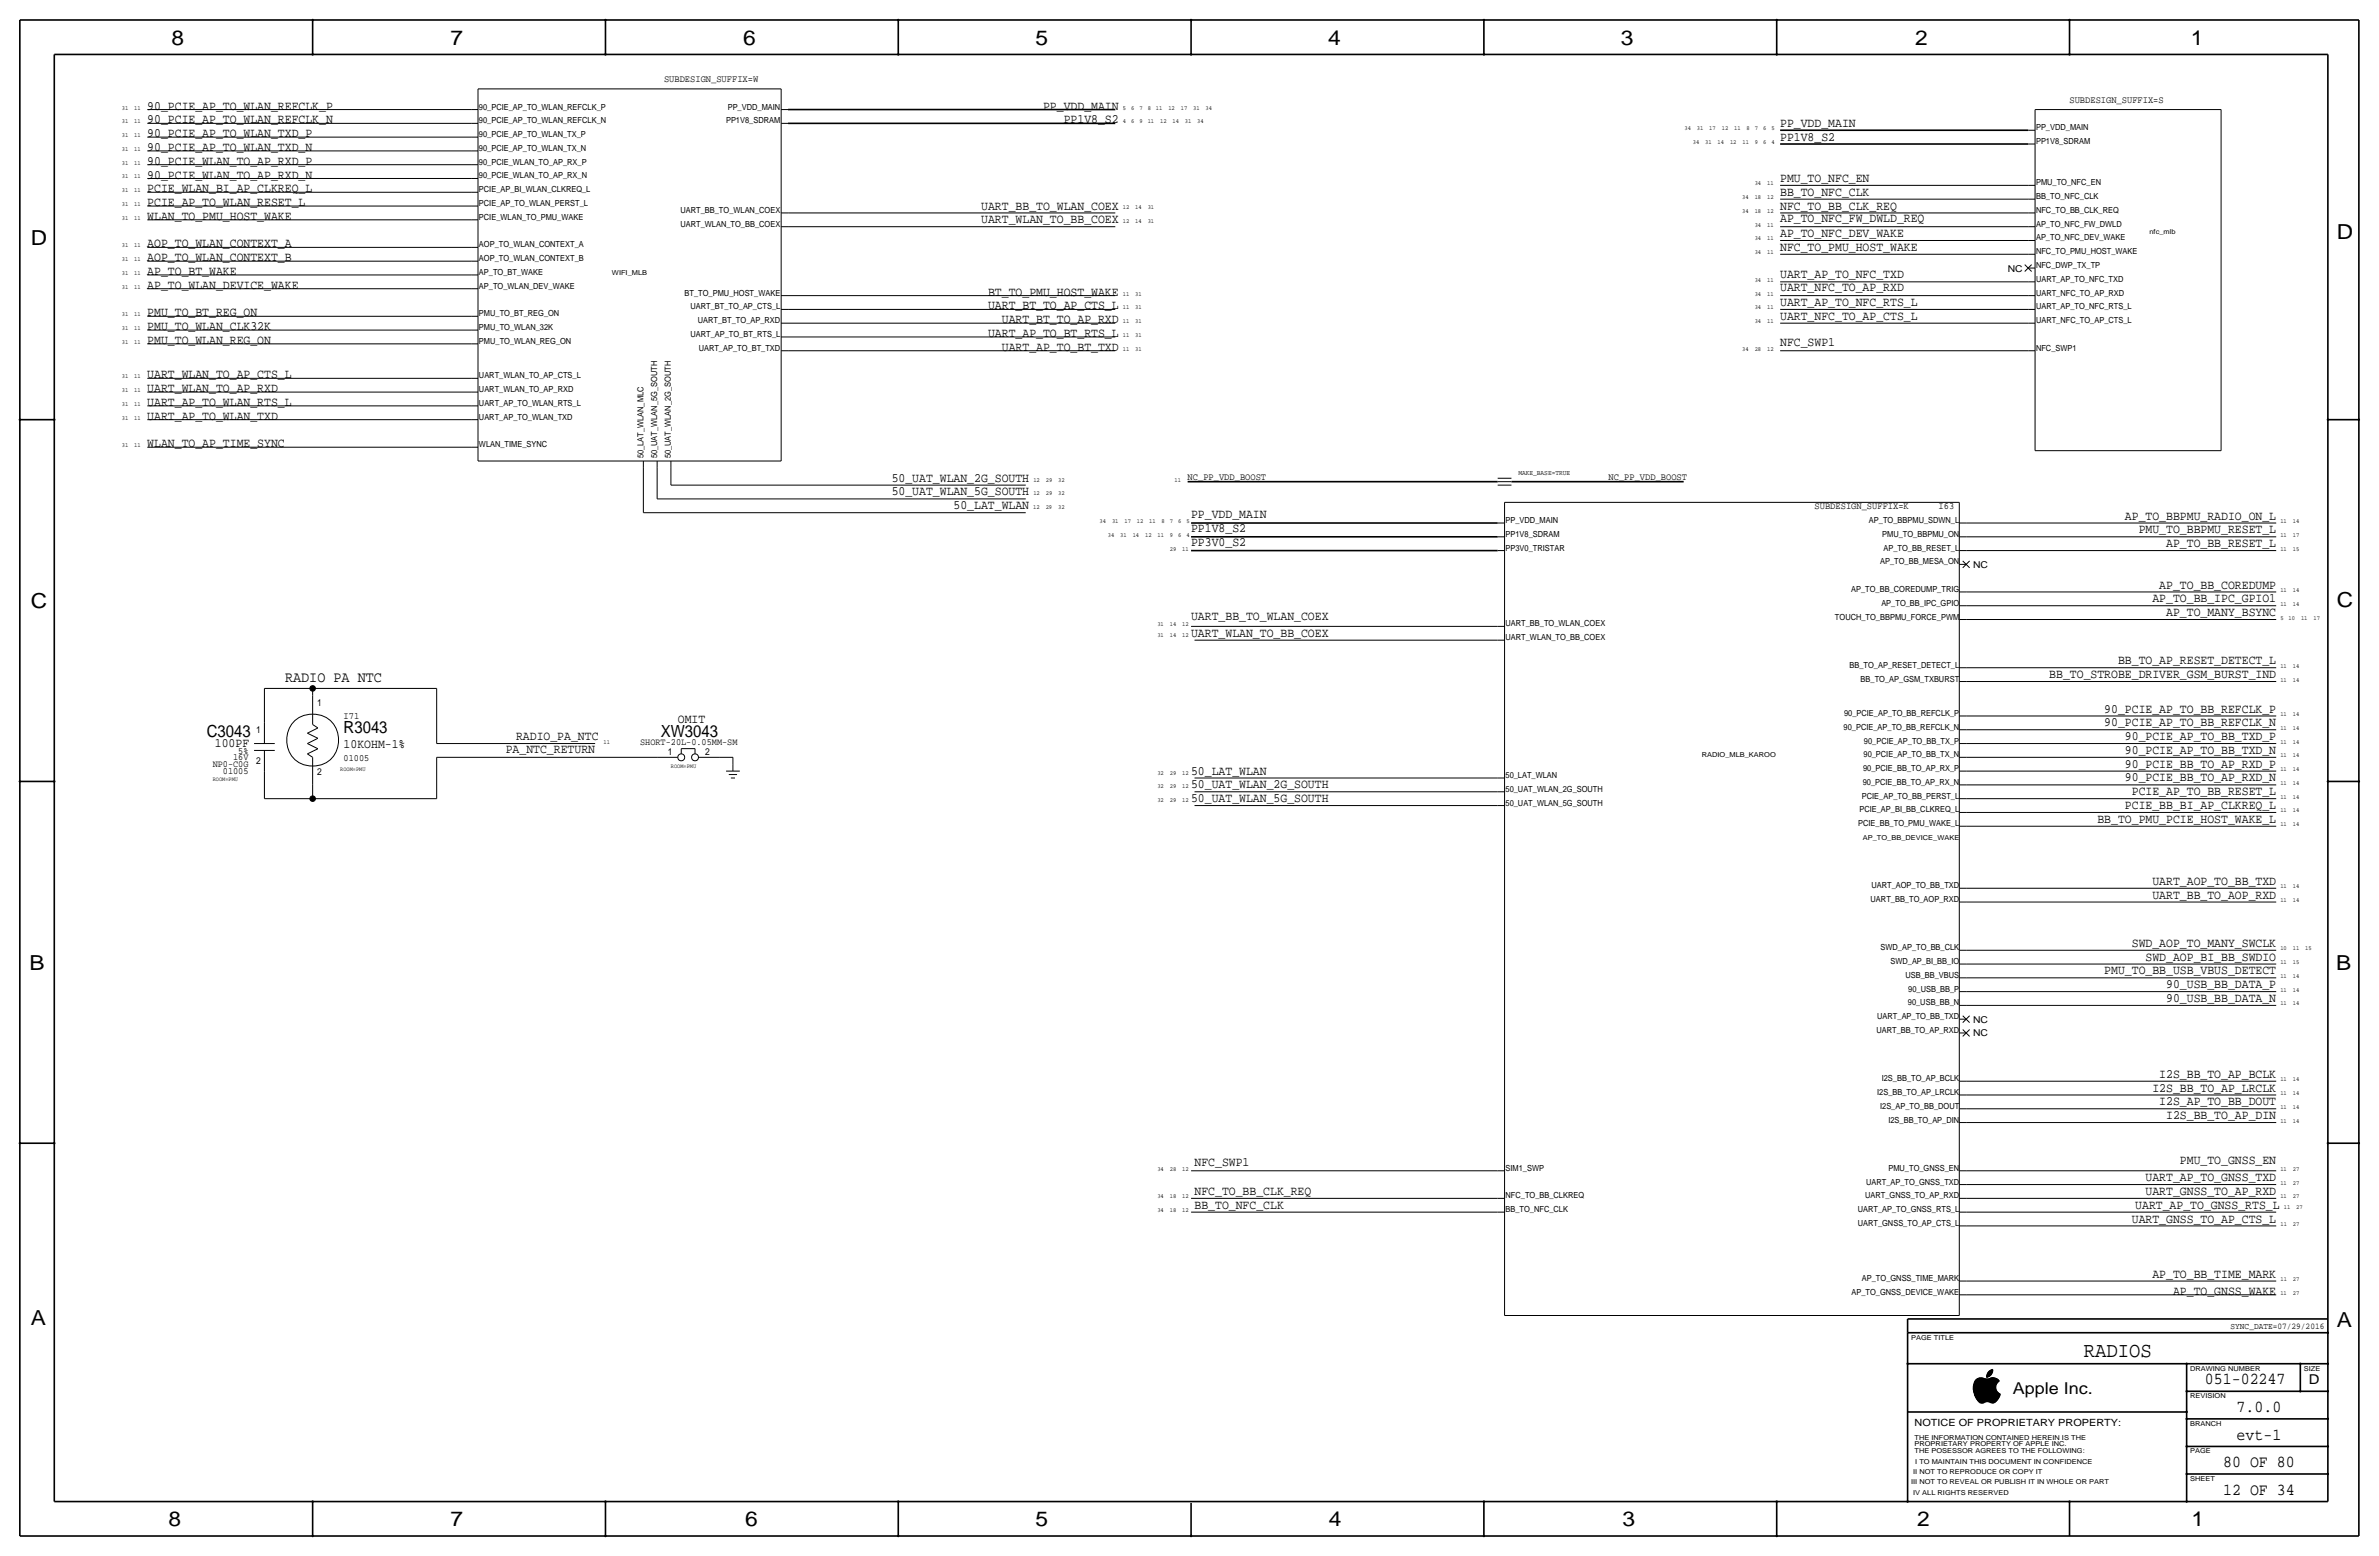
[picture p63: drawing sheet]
<svg xmlns="http://www.w3.org/2000/svg" width="877mm" height="574mm" viewBox="0 0 877 574" stroke-linecap="round" stroke-linejoin="round" font-family="sans-serif">
<defs><g id="words">
<text font-size="7.8" x="768.2" y="500.1">RADIOS</text>
<g font-size="7.6">
<text x="63.2" y="16.5">8</text>
<text x="166.1" y="16.5">7</text>
<text x="274" y="16.5">6</text>
<text x="381.7" y="16.5">5</text>
<text x="489.7" y="16.5">4</text>
<text x="597.6" y="16.5">3</text>
<text x="706.1" y="16.5">2</text>
<text x="807.7" y="16.5">1</text>
<text x="861.5" y="88.1">D</text>
<text x="11.4" y="90.4">D</text>
<text x="11.4" y="224.3">C</text>
<text x="861.5" y="223.8">C</text>
<text x="10.8" y="357.6">B</text>
<text x="861.3" y="357.4">B</text>
<text x="11.3" y="488.4">A</text>
<text x="861.5" y="489.2">A</text>
<text x="62.2" y="562.6">8</text>
<text x="166" y="562.6">7</text>
<text x="274.8" y="562.6">6</text>
<text x="381.7" y="562.6">5</text>
<text x="489.9" y="562.6">4</text>
<text x="598.1" y="562.6">3</text>
<text x="706.8" y="562.6">2</text>
<text x="807.9" y="562.6">1</text>
</g>
<g font-size="6.2">
<text x="76.2" y="271.5">C3043</text>
<text x="126.7" y="270.3">R3043</text>
<text x="243.7" y="271.8">XW3043</text>
<text x="812.9" y="510.3">051-02247</text>
<text x="824.6" y="520.4">7.0.0</text>
<text x="824.6" y="530.6">evt-1</text>
<text x="819.6" y="540.8">80 OF 80</text>
<text x="819.6" y="550.9">12 OF 34</text>
</g>
<text font-size="6" x="742.1" y="513.9">Apple Inc.</text>
<text font-size="5.6" x="105.1" y="251.2">RADIO PA NTC</text>
<text font-size="5" x="851.2" y="510.3">D</text>
<g font-size="4.7">
<text x="54.3" y="40.4">90_PCIE_AP_TO_WLAN_REFCLK_P</text>
<text x="384.6" y="40.4">PP_VDD_MAIN</text>
<text x="54.3" y="45.5">90_PCIE_AP_TO_WLAN_REFCLK_N</text>
<text x="392.2" y="45.5">PP1V8_S2</text>
<text x="656.3" y="46.8">PP_VDD_MAIN</text>
<text x="54.3" y="50.6">90_PCIE_AP_TO_WLAN_TXD_P</text>
<text x="656.3" y="51.8">PP1V8_S2</text>
<text x="54.3" y="55.6">90_PCIE_AP_TO_WLAN_TXD_N</text>
<text x="54.3" y="65.8">90_PCIE_WLAN_TO_AP_RXD_N</text>
<text x="54.3" y="60.7">90_PCIE_WLAN_TO_AP_RXD_P</text>
<text x="54.3" y="70.9">PCIE_WLAN_BI_AP_CLKREQ_L</text>
<text x="656.3" y="67.1">PMU_TO_NFC_EN</text>
<text x="54.3" y="76">PCIE_AP_TO_WLAN_RESET_L</text>
<text x="361.8" y="77.2">UART_BB_TO_WLAN_COEX</text>
<text x="656.3" y="72.1">BB_TO_NFC_CLK</text>
<text x="656.3" y="77.2">NFC_TO_BB_CLK_REQ</text>
<text x="54.3" y="81">WLAN_TO_PMU_HOST_WAKE</text>
<text x="361.8" y="82.3">UART_WLAN_TO_BB_COEX</text>
<text x="656.3" y="81.8">AP_TO_NFC_FW_DWLD_REQ</text>
<text x="656.3" y="87.4">AP_TO_NFC_DEV_WAKE</text>
<text x="54.3" y="91.2">AOP_TO_WLAN_CONTEXT_A</text>
<text x="656.3" y="92.5">NFC_TO_PMU_HOST_WAKE</text>
<text x="54.3" y="96.3">AOP_TO_WLAN_CONTEXT_B</text>
<text x="54.3" y="101.4">AP_TO_BT_WAKE</text>
<text x="54.3" y="106.4">AP_TO_WLAN_DEVICE_WAKE</text>
<text x="656.3" y="102.6">UART_AP_TO_NFC_TXD</text>
<text x="656.3" y="107.2">UART_NFC_TO_AP_RXD</text>
<text x="364.3" y="109">BT_TO_PMU_HOST_WAKE</text>
<text x="656.3" y="112.8">UART_AP_TO_NFC_RTS_L</text>
<text x="54.3" y="116.6">PMU_TO_BT_REG_ON</text>
<text x="364.3" y="114.1">UART_BT_TO_AP_CTS_L</text>
<text x="369.4" y="119.1">UART_BT_TO_AP_RXD</text>
<text x="656.3" y="117.9">UART_NFC_TO_AP_CTS_L</text>
<text x="54.3" y="121.7">PMU_TO_WLAN_CLK32K</text>
<text x="364.3" y="124.2">UART_AP_TO_BT_RTS_L</text>
<text x="54.3" y="126.8">PMU_TO_WLAN_REG_ON</text>
<text x="369.4" y="129.3">UART_AP_TO_BT_TXD</text>
<text x="656.3" y="127.5">NFC_SWP1</text>
<text x="54.3" y="139.5">UART_WLAN_TO_AP_CTS_L</text>
<text x="54.3" y="149.6">UART_AP_TO_WLAN_RTS_L</text>
<text x="54.3" y="144.5">UART_WLAN_TO_AP_RXD</text>
<text x="54.3" y="154.7">UART_AP_TO_WLAN_TXD</text>
<text x="54.3" y="164.8">WLAN_TO_AP_TIME_SYNC</text>
<text x="328.7" y="177.6">50_UAT_WLAN_2G_SOUTH</text>
<text x="328.7" y="182.6">50_UAT_WLAN_5G_SOUTH</text>
<text x="351.5" y="187.7">50_LAT_WLAN</text>
<text x="439.1" y="191">PP_VDD_MAIN</text>
<text x="783.4" y="191.5">AP_TO_BBPMU_RADIO_ON_L</text>
<text x="439.1" y="196.1">PP1V8_S2</text>
<text x="788.5" y="196.6">PMU_TO_BBPMU_RESET_L</text>
<text x="439.1" y="201.2">PP3V0_S2</text>
<text x="798.6" y="201.7">AP_TO_BB_RESET_L</text>
<text x="796.1" y="216.9">AP_TO_BB_COREDUMP</text>
<text x="793.5" y="222">AP_TO_BB_IPC_GPIO1</text>
<text x="798.6" y="227.1">AP_TO_MANY_BSYNC</text>
<text x="439.1" y="228.4">UART_BB_TO_WLAN_COEX</text>
<text x="439.1" y="234.7">UART_WLAN_TO_BB_COEX</text>
<text x="780.9" y="244.9">BB_TO_AP_RESET_DETECT_L</text>
<text x="755.5" y="250">BB_TO_STROBE_DRIVER_GSM_BURST_IND</text>
<text x="775.8" y="262.6">90_PCIE_AP_TO_BB_REFCLK_P</text>
<text x="249.9" y="266.4">OMIT</text>
<text x="775.8" y="267.7">90_PCIE_AP_TO_BB_REFCLK_N</text>
<text x="79.2" y="275.3">100PF</text>
<text x="126.7" y="275.6">10KOHM-1%</text>
<text x="190.3" y="272.8">RADIO_PA_NTC</text>
<text x="783.4" y="272.8">90_PCIE_AP_TO_BB_TXD_P</text>
<text x="186.5" y="277.7">PA_NTC_RETURN</text>
<text x="783.4" y="277.9">90_PCIE_AP_TO_BB_TXD_N</text>
<text x="439.1" y="285.5">50_LAT_WLAN</text>
<text x="783.4" y="283">90_PCIE_BB_TO_AP_RXD_P</text>
<text x="439.1" y="290.6">50_UAT_WLAN_2G_SOUTH</text>
<text x="783.4" y="288">90_PCIE_BB_TO_AP_RXD_N</text>
<text x="785.9" y="293.1">PCIE_AP_TO_BB_RESET_L</text>
<text x="439.1" y="295.7">50_UAT_WLAN_5G_SOUTH</text>
<text x="783.4" y="298.2">PCIE_BB_BI_AP_CLKREQ_L</text>
<text x="773.3" y="303.3">BB_TO_PMU_PCIE_HOST_WAKE_L</text>
<text x="793.5" y="326.1">UART_AOP_TO_BB_TXD</text>
<text x="793.5" y="331.2">UART_BB_TO_AOP_RXD</text>
<text x="785.9" y="349">SWD_AOP_TO_MANY_SWCLK</text>
<text x="775.8" y="359.2">PMU_TO_BB_USB_VBUS_DETECT</text>
<text x="791" y="354.1">SWD_AOP_BI_BB_SWDIO</text>
<text x="798.6" y="364.2">90_USB_BB_DATA_P</text>
<text x="798.6" y="369.3">90_USB_BB_DATA_N</text>
<text x="796.1" y="397.3">I2S_BB_TO_AP_BCLK</text>
<text x="793.5" y="402.3">I2S_BB_TO_AP_LRCLK</text>
<text x="796.1" y="407.4">I2S_AP_TO_BB_DOUT</text>
<text x="798.6" y="412.5">I2S_BB_TO_AP_DIN</text>
<text x="440.4" y="429.8">NFC_SWP1</text>
<text x="803.7" y="429">PMU_TO_GNSS_EN</text>
<text x="791" y="435.4">UART_AP_TO_GNSS_TXD</text>
<text x="440.4" y="440.4">NFC_TO_BB_CLK_REQ</text>
<text x="791" y="440.4">UART_GNSS_TO_AP_RXD</text>
<text x="440.4" y="445.5">BB_TO_NFC_CLK</text>
<text x="787.2" y="445.5">UART_AP_TO_GNSS_RTS_L</text>
<text x="785.9" y="450.6">UART_GNSS_TO_AP_CTS_L</text>
<text x="793.5" y="470.9">AP_TO_BB_TIME_MARK</text>
<text x="801.1" y="477.3">AP_TO_GNSS_WAKE</text>
</g>
<text font-size="3.7" x="705.8" y="525.5">NOTICE OF PROPRIETARY PROPERTY:</text>
<g font-size="3.6">
<text x="244.8" y="30.2">SUBDESIGN_SUFFIX=W</text>
<text x="763" y="37.8">SUBDESIGN_SUFFIX=S</text>
<text x="437.8" y="177">NC_PP_VDD_BOOST</text>
<text x="593" y="177">NC_PP_VDD_BOOST</text>
<text x="669" y="187.7">SUBDESIGN_SUFFIX=K</text>
<text x="714.7" y="187.7">I63</text>
<text x="126.7" y="265.2">I71</text>
</g>
<g font-size="3.5">
<text x="740.2" y="100.1">NC</text>
<text x="727.4" y="209.3">NC</text>
<text x="116.9" y="260.1">1</text>
<text x="94.5" y="270.3">1</text>
<text x="236" y="274.6">SHORT-20L-0.05MM-SM</text>
<text x="86" y="280.2">16V</text>
<text x="87.9" y="277.9">5%</text>
<text x="94.5" y="281.7">2</text>
<text x="126.7" y="280.4">01005</text>
<text x="246.2" y="278.1">1</text>
<text x="259.9" y="278.1">2</text>
<text x="78.4" y="282.7">NP0-C0G</text>
<text x="82.2" y="285.2">01005</text>
<text x="116.9" y="285.5">2</text>
<text x="727.4" y="376.9">NC</text>
<text x="727.4" y="382">NC</text>
</g>
<text font-size="3.2" x="822.3" y="490">SYNC_DATE=07/29/2016</text>
<g font-size="3.1">
<text x="176.6" y="40.4">90_PCIE_AP_TO_WLAN_REFCLK_P</text>
<text x="268.3" y="40.4">PP_VDD_MAIN</text>
<text x="176.6" y="45.5">90_PCIE_AP_TO_WLAN_REFCLK_N</text>
<text x="267.7" y="45.5">PP1V8_SDRAM</text>
<text x="176.6" y="50.5">90_PCIE_AP_TO_WLAN_TX_P</text>
<text x="750.6" y="48">PP_VDD_MAIN</text>
<text x="750.6" y="53.1">PP1V8_SDRAM</text>
<text x="176.6" y="55.6">90_PCIE_AP_TO_WLAN_TX_N</text>
<text x="176.6" y="60.7">90_PCIE_WLAN_TO_AP_RX_P</text>
<text x="176.6" y="65.8">90_PCIE_WLAN_TO_AP_RX_N</text>
<text x="176.6" y="70.9">PCIE_AP_BI_WLAN_CLKREQ_L</text>
<text x="750.6" y="68.3">PMU_TO_NFC_EN</text>
<text x="176.6" y="75.9">PCIE_AP_TO_WLAN_PERST_L</text>
<text x="750.6" y="73.4">BB_TO_NFC_CLK</text>
<text x="176.6" y="81">PCIE_WLAN_TO_PMU_WAKE</text>
<text x="250.9" y="78.5">UART_BB_TO_WLAN_COEX</text>
<text x="250.9" y="83.6">UART_WLAN_TO_BB_COEX</text>
<text x="750.6" y="83.6">AP_TO_NFC_FW_DWLD</text>
<text x="750.6" y="78.5">NFC_TO_BB_CLK_REQ</text>
<text x="750.6" y="88.6">AP_TO_NFC_DEV_WAKE</text>
<text x="176.6" y="91.2">AOP_TO_WLAN_CONTEXT_A</text>
<text x="750.6" y="93.7">NFC_TO_PMU_HOST_WAKE</text>
<text x="176.6" y="101.3">AP_TO_BT_WAKE</text>
<text x="176.6" y="96.3">AOP_TO_WLAN_CONTEXT_B</text>
<text x="750.6" y="98.8">NFC_DWP_TX_TP</text>
<text x="176.6" y="106.4">AP_TO_WLAN_DEV_WAKE</text>
<text x="750.6" y="103.9">UART_AP_TO_NFC_TXD</text>
<text x="252.4" y="109">BT_TO_PMU_HOST_WAKE</text>
<text x="750.6" y="109">UART_NFC_TO_AP_RXD</text>
<text x="176.6" y="116.6">PMU_TO_BT_REG_ON</text>
<text x="254.5" y="114">UART_BT_TO_AP_CTS_L</text>
<text x="257.3" y="119.1">UART_BT_TO_AP_RXD</text>
<text x="750.6" y="114">UART_AP_TO_NFC_RTS_L</text>
<text x="750.6" y="119.1">UART_NFC_TO_AP_CTS_L</text>
<text x="176.6" y="121.7">PMU_TO_WLAN_32K</text>
<text x="254.5" y="124.2">UART_AP_TO_BT_RTS_L</text>
<text x="176.6" y="126.7">PMU_TO_WLAN_REG_ON</text>
<text x="257.6" y="129.3">UART_AP_TO_BT_TXD</text>
<text x="750.6" y="129.3">NFC_SWP1</text>
<text x="176.6" y="139.4">UART_WLAN_TO_AP_CTS_L</text>
<text x="176.6" y="149.6">UART_AP_TO_WLAN_RTS_L</text>
<text x="176.6" y="144.5">UART_WLAN_TO_AP_RXD</text>
<text x="176.6" y="154.7">UART_AP_TO_WLAN_TXD</text>
<text x="176.6" y="164.8">WLAN_TIME_SYNC</text>
<text x="237.2" y="169" transform="rotate(-90 237.2 169)">50_LAT_WLAN_MLC</text>
<text x="242.3" y="169" transform="rotate(-90 242.3 169)">50_UAT_WLAN_5G_SOUTH</text>
<text x="247.3" y="169" transform="rotate(-90 247.3 169)">50_UAT_WLAN_2G_SOUTH</text>
<text x="555" y="192.8">PP_VDD_MAIN</text>
<text x="555" y="197.9">PP1V8_SDRAM</text>
<text x="689" y="192.8">AP_TO_BBPMU_SDWN_L</text>
<text x="693.9" y="197.9">PMU_TO_BBPMU_ON</text>
<text x="555" y="202.9">PP3V0_TRISTAR</text>
<text x="694.4" y="202.9">AP_TO_BB_RESET_L</text>
<text x="693.1" y="208">AP_TO_BB_MESA_ON</text>
<text x="682.5" y="218.2">AP_TO_BB_COREDUMP_TRIG</text>
<text x="693.6" y="223.3">AP_TO_BB_IPC_GPIO</text>
<text x="555" y="230.9">UART_BB_TO_WLAN_COEX</text>
<text x="676.5" y="228.3">TOUCH_TO_BBPMU_FORCE_PWM</text>
<text x="555" y="236">UART_WLAN_TO_BB_COEX</text>
<text x="681.8" y="246.1">BB_TO_AP_RESET_DETECT_L</text>
<text x="686" y="251.2">BB_TO_AP_GSM_TXBURST</text>
<text x="679.8" y="263.9">90_PCIE_AP_TO_BB_REFCLK_P</text>
<text x="679.7" y="269">90_PCIE_AP_TO_BB_REFCLK_N</text>
<text x="687.2" y="274.1">90_PCIE_AP_TO_BB_TX_P</text>
<text x="687" y="279.1">90_PCIE_AP_TO_BB_TX_N</text>
<text x="555" y="286.8">50_LAT_WLAN</text>
<text x="686.9" y="284.2">90_PCIE_BB_TO_AP_RX_P</text>
<text x="555" y="291.8">50_UAT_WLAN_2G_SOUTH</text>
<text x="686.7" y="289.3">90_PCIE_BB_TO_AP_RX_N</text>
<text x="555" y="296.9">50_UAT_WLAN_5G_SOUTH</text>
<text x="685.5" y="299.5">PCIE_AP_BI_BB_CLKREQ_L</text>
<text x="686.4" y="294.4">PCIE_AP_TO_BB_PERST_L</text>
<text x="685" y="304.5">PCIE_BB_TO_PMU_WAKE_L</text>
<text x="689.9" y="327.4">UART_AOP_TO_BB_TXD</text>
<text x="689.6" y="332.5">UART_BB_TO_AOP_RXD</text>
<text x="693.3" y="350.3">SWD_AP_TO_BB_CLK</text>
<text x="697" y="355.3">SWD_AP_BI_BB_IO</text>
<text x="702.5" y="360.4">USB_BB_VBUS</text>
<text x="703.5" y="365.5">90_USB_BB_P</text>
<text x="703.4" y="370.6">90_USB_BB_N</text>
<text x="692.1" y="375.7">UART_AP_TO_BB_TXD</text>
<text x="691.8" y="380.7">UART_BB_TO_AP_RXD</text>
<text x="693.7" y="398.5">I2S_BB_TO_AP_BCLK</text>
<text x="692.1" y="403.6">I2S_BB_TO_AP_LRCLK</text>
<text x="693.1" y="408.7">I2S_AP_TO_BB_DOUT</text>
<text x="696.2" y="413.8">I2S_BB_TO_AP_DIN</text>
<text x="555" y="431.5">SIM1_SWP</text>
<text x="696.2" y="431.5">PMU_TO_GNSS_EN</text>
<text x="688" y="436.6">UART_AP_TO_GNSS_TXD</text>
<text x="555" y="441.7">NFC_TO_BB_CLKREQ</text>
<text x="687.6" y="441.7">UART_GNSS_TO_AP_RXD</text>
<text x="555" y="446.8">BB_TO_NFC_CLK</text>
<text x="684.9" y="446.8">UART_AP_TO_GNSS_RTS_L</text>
<text x="684.9" y="451.9">UART_GNSS_TO_AP_CTS_L</text>
<text x="686.4" y="472.2">AP_TO_GNSS_TIME_MARK</text>
<text x="682.6" y="477.3">AP_TO_GNSS_DEVICE_WAKE</text>
</g>
<text font-size="2.6" x="559.8" y="175">MAKE_BASE=TRUE</text>
<g font-size="2.5">
<text x="792.4" y="86.1">nfc_mlb</text>
<text x="225.6" y="101.3">WIFI_MLB</text>
<text x="627.4" y="279.1">RADIO_MLB_KAROO</text>
<text x="686.8" y="309.6">AP_TO_BB_DEVICE_WAKE</text>
<text x="704.5" y="493.8">PAGE TITLE</text>
<text x="807.4" y="505.2">DRAWING NUMBER</text>
<text x="849.3" y="505.2">SIZE</text>
<text x="807.4" y="515.4">REVISION</text>
<text x="807.4" y="525.5">BRANCH</text>
<text x="705.8" y="533.1">PROPRIETARY PROPERTY OF APPLE INC.</text>
<text x="705.8" y="530.6">THE INFORMATION CONTAINED HEREIN IS THE</text>
<text x="705.8" y="535.7">THE POSESSOR AGREES TO THE FOLLOWING:</text>
<text x="706.1" y="539.5">I TO MAINTAIN THIS DOCUMENT IN CONFIDENCE</text>
<text x="807.4" y="535.7">PAGE</text>
<text x="705.3" y="543.3">II NOT TO REPRODUCE OR COPY IT</text>
<text x="807.4" y="545.8">SHEET</text>
<text x="704.5" y="547.1">III NOT TO REVEAL OR PUBLISH IT IN WHOLE OR PART</text>
<text x="705.3" y="550.9">IV ALL RIGHTS RESERVED</text>
</g>
<g font-size="2.3">
<text x="44.9" y="40.4">31</text>
<text x="49.5" y="40.4">11</text>
<text x="414" y="40.4">5</text>
<text x="417" y="40.4">6</text>
<text x="420.1" y="40.4">7</text>
<text x="423.1" y="40.4">8</text>
<text x="426.2" y="40.4">11</text>
<text x="430.7" y="40.4">12</text>
<text x="435.3" y="40.4">17</text>
<text x="439.9" y="40.4">31</text>
<text x="444.5" y="40.4">34</text>
<text x="44.9" y="45.5">31</text>
<text x="49.5" y="45.5">11</text>
<text x="414" y="45.5">4</text>
<text x="417" y="45.5">6</text>
<text x="420.1" y="45.5">9</text>
<text x="423.1" y="45.5">11</text>
<text x="427.7" y="45.5">12</text>
<text x="432.3" y="45.5">14</text>
<text x="436.8" y="45.5">31</text>
<text x="441.4" y="45.5">34</text>
<text x="44.9" y="50.5">31</text>
<text x="49.5" y="50.5">11</text>
<text x="621" y="48">34</text>
<text x="624.1" y="53.1">34</text>
<text x="625.6" y="48">31</text>
<text x="628.7" y="53.1">31</text>
<text x="630.2" y="48">17</text>
<text x="633.2" y="53.1">14</text>
<text x="634.7" y="48">12</text>
<text x="637.8" y="53.1">12</text>
<text x="639.3" y="48">11</text>
<text x="642.4" y="53.1">11</text>
<text x="643.9" y="48">8</text>
<text x="646.9" y="48">7</text>
<text x="646.9" y="53.1">9</text>
<text x="650" y="48">6</text>
<text x="650" y="53.1">6</text>
<text x="653" y="48">5</text>
<text x="653" y="53.1">4</text>
<text x="44.9" y="55.6">31</text>
<text x="49.5" y="55.6">11</text>
<text x="44.9" y="65.8">31</text>
<text x="44.9" y="60.7">31</text>
<text x="49.5" y="65.8">11</text>
<text x="49.5" y="60.7">11</text>
<text x="44.9" y="70.9">31</text>
<text x="49.5" y="70.9">11</text>
<text x="646.9" y="68.3">34</text>
<text x="651.5" y="68.3">11</text>
<text x="44.9" y="75.9">31</text>
<text x="49.5" y="75.9">11</text>
<text x="414" y="77.2">12</text>
<text x="418.6" y="77.2">14</text>
<text x="423.1" y="77.2">31</text>
<text x="642.3" y="73.4">34</text>
<text x="646.9" y="73.4">18</text>
<text x="651.5" y="73.4">12</text>
<text x="44.9" y="81">31</text>
<text x="49.5" y="81">11</text>
<text x="414" y="82.3">12</text>
<text x="418.6" y="82.3">14</text>
<text x="423.1" y="82.3">31</text>
<text x="642.3" y="78.5">34</text>
<text x="646.9" y="78.5">18</text>
<text x="646.9" y="83.6">34</text>
<text x="651.5" y="78.5">12</text>
<text x="651.5" y="83.6">11</text>
<text x="646.9" y="88.6">34</text>
<text x="651.5" y="88.6">11</text>
<text x="44.9" y="91.2">31</text>
<text x="49.5" y="91.2">11</text>
<text x="646.9" y="93.7">34</text>
<text x="651.5" y="93.7">11</text>
<text x="44.9" y="96.3">31</text>
<text x="44.9" y="101.3">31</text>
<text x="49.5" y="96.3">11</text>
<text x="49.5" y="101.3">11</text>
<text x="44.9" y="106.4">31</text>
<text x="49.5" y="106.4">11</text>
<text x="646.9" y="103.9">34</text>
<text x="651.5" y="103.9">11</text>
<text x="414" y="109">11</text>
<text x="418.6" y="109">31</text>
<text x="646.9" y="109">34</text>
<text x="651.5" y="109">11</text>
<text x="44.9" y="116.6">31</text>
<text x="49.5" y="116.6">11</text>
<text x="414" y="119.1">11</text>
<text x="414" y="114">11</text>
<text x="418.5" y="119.1">31</text>
<text x="418.6" y="114">31</text>
<text x="646.9" y="119.1">34</text>
<text x="646.9" y="114">34</text>
<text x="651.5" y="119.1">11</text>
<text x="651.5" y="114">11</text>
<text x="44.9" y="121.7">31</text>
<text x="49.5" y="121.7">11</text>
<text x="414" y="124.2">11</text>
<text x="418.5" y="124.2">31</text>
<text x="44.9" y="126.7">31</text>
<text x="49.5" y="126.7">11</text>
<text x="414" y="129.3">11</text>
<text x="418.5" y="129.3">31</text>
<text x="642.3" y="129.3">34</text>
<text x="646.9" y="129.3">28</text>
<text x="651.5" y="129.3">12</text>
<text x="44.9" y="139.4">31</text>
<text x="49.5" y="139.4">11</text>
<text x="44.9" y="149.6">31</text>
<text x="44.9" y="144.5">31</text>
<text x="49.5" y="149.6">11</text>
<text x="49.5" y="144.5">11</text>
<text x="44.9" y="154.7">31</text>
<text x="49.5" y="154.7">11</text>
<text x="44.9" y="164.8">31</text>
<text x="49.5" y="164.8">11</text>
<text x="381" y="177.5">12</text>
<text x="385.5" y="177.5">29</text>
<text x="390.1" y="177.5">32</text>
<text x="433" y="177.5">11</text>
<text x="381" y="182.6">12</text>
<text x="385.5" y="182.6">29</text>
<text x="390.1" y="182.6">32</text>
<text x="380.9" y="187.7">12</text>
<text x="385.5" y="187.7">29</text>
<text x="390.1" y="187.7">32</text>
<text x="405.4" y="192.8">34</text>
<text x="408.4" y="197.9">34</text>
<text x="410" y="192.8">31</text>
<text x="413" y="197.9">31</text>
<text x="414.5" y="192.8">17</text>
<text x="417.6" y="197.9">14</text>
<text x="419.1" y="192.8">12</text>
<text x="422.2" y="197.9">12</text>
<text x="423.7" y="192.8">11</text>
<text x="426.7" y="197.9">11</text>
<text x="428.3" y="192.8">8</text>
<text x="431.3" y="197.9">9</text>
<text x="431.3" y="192.8">7</text>
<text x="434.4" y="197.9">6</text>
<text x="434.4" y="192.8">6</text>
<text x="437.4" y="197.9">4</text>
<text x="437.4" y="192.8">5</text>
<text x="840.7" y="197.9">11</text>
<text x="840.7" y="192.8">11</text>
<text x="845.3" y="197.9">17</text>
<text x="845.3" y="192.8">14</text>
<text x="431.2" y="202.9">29</text>
<text x="435.8" y="202.9">11</text>
<text x="840.7" y="202.9">11</text>
<text x="845.3" y="202.9">15</text>
<text x="840.7" y="218.2">11</text>
<text x="845.3" y="218.2">14</text>
<text x="840.7" y="223.3">11</text>
<text x="845.3" y="223.3">14</text>
<text x="426.7" y="230.9">31</text>
<text x="431.3" y="230.9">14</text>
<text x="435.8" y="230.9">12</text>
<text x="840.7" y="228.3">5</text>
<text x="843.8" y="228.3">10</text>
<text x="848.3" y="228.3">11</text>
<text x="852.9" y="228.3">17</text>
<text x="426.7" y="234.7">31</text>
<text x="431.3" y="234.7">14</text>
<text x="435.8" y="234.7">12</text>
<text x="840.7" y="251.2">11</text>
<text x="840.7" y="246.1">11</text>
<text x="845.3" y="251.2">14</text>
<text x="845.3" y="246.1">14</text>
<text x="840.7" y="263.9">11</text>
<text x="845.3" y="263.9">14</text>
<text x="840.7" y="269">11</text>
<text x="845.3" y="269">14</text>
<text x="222.5" y="274.1">11</text>
<text x="840.7" y="274.1">11</text>
<text x="845.3" y="274.1">14</text>
<text x="840.7" y="279.1">11</text>
<text x="845.3" y="279.1">14</text>
<text x="426.7" y="285.5">32</text>
<text x="431.3" y="285.5">29</text>
<text x="435.8" y="285.5">12</text>
<text x="840.7" y="284.2">11</text>
<text x="845.3" y="284.2">14</text>
<text x="426.7" y="290.6">32</text>
<text x="431.3" y="290.6">29</text>
<text x="435.8" y="290.6">12</text>
<text x="840.7" y="289.3">11</text>
<text x="845.3" y="289.3">14</text>
<text x="426.7" y="295.7">32</text>
<text x="431.3" y="295.7">29</text>
<text x="435.8" y="295.7">12</text>
<text x="840.7" y="299.5">11</text>
<text x="840.7" y="294.4">11</text>
<text x="845.3" y="299.5">14</text>
<text x="845.3" y="294.4">14</text>
<text x="840.7" y="304.5">11</text>
<text x="845.3" y="304.5">14</text>
<text x="840.7" y="327.4">11</text>
<text x="845.3" y="327.4">14</text>
<text x="840.7" y="332.5">11</text>
<text x="845.3" y="332.5">14</text>
<text x="840.7" y="350.3">10</text>
<text x="845.3" y="350.3">11</text>
<text x="849.8" y="350.3">15</text>
<text x="840.7" y="355.3">11</text>
<text x="845.3" y="355.3">15</text>
<text x="840.7" y="365.5">11</text>
<text x="840.7" y="360.4">11</text>
<text x="845.3" y="365.5">14</text>
<text x="845.3" y="360.4">14</text>
<text x="840.7" y="370.6">11</text>
<text x="845.3" y="370.6">14</text>
<text x="840.7" y="398.5">11</text>
<text x="845.3" y="398.5">14</text>
<text x="840.7" y="403.6">11</text>
<text x="845.3" y="403.6">14</text>
<text x="840.7" y="413.8">11</text>
<text x="840.7" y="408.7">11</text>
<text x="845.3" y="413.8">14</text>
<text x="845.3" y="408.7">14</text>
<text x="426.7" y="431.5">34</text>
<text x="431.3" y="431.5">28</text>
<text x="435.8" y="431.5">12</text>
<text x="840.7" y="431.5">11</text>
<text x="845.3" y="431.5">27</text>
<text x="840.7" y="436.6">11</text>
<text x="845.3" y="436.6">27</text>
<text x="426.7" y="441.7">34</text>
<text x="431.3" y="441.7">18</text>
<text x="435.8" y="441.7">12</text>
<text x="840.7" y="441.7">11</text>
<text x="845.3" y="441.7">27</text>
<text x="426.7" y="446.8">34</text>
<text x="431.3" y="446.8">18</text>
<text x="435.8" y="446.8">12</text>
<text x="842" y="445.5">11</text>
<text x="846.5" y="445.5">27</text>
<text x="840.7" y="451.9">11</text>
<text x="845.3" y="451.9">27</text>
<text x="840.7" y="472.2">11</text>
<text x="845.3" y="472.2">27</text>
<text x="840.7" y="477.3">11</text>
<text x="845.3" y="477.3">27</text>
</g>
<g font-size="2.2">
<text x="125.4" y="284.2">ROOM=PMU</text>
<text x="247.3" y="283">ROOM=PMU</text>
<text x="78.4" y="288">ROOM=PMU</text>
</g>
</g></defs>
<g fill="none" stroke="#000" stroke-width=".6" stroke-linecap="butt">
<path d="M7.3 7.4v558.8zM7.3 7.4h862.3zM115.3 7.4v12.7zM223.2 7.4v12.7zM331.2 7.4v12.7zM439.1 7.4v12.7zM547.1 7.4v12.7zM655 7.4v12.7zM763 7.4v12.7zM869.6 7.4v558.8zM20 20.1v533.4zM20 20.1h838.2z"/>
<path d="M858.2 20.1v533.4zM290.5 45.5h120.7zM290.5 40.4h120.7zM656.3 53.1h91.4zM656.3 48h91.4zM7.3 154.7h12.7zM858.2 154.7h11.4zM437.8 177.5h114.3zM557.2 177.5h63.5zM439.1 192.8h113zM439.1 197.9h113zM439.1 202.9h113z"/>
<path d="M7.3 288h12.7zM858.2 288h11.4zM7.3 421.4h12.7zM858.2 421.4h11.4zM703.3 486.2h154.9zM703.3 486.2v5zM703.3 491.2v62.3zM703.3 491.2h154.9zM703.3 502.7h154.9zM806.1 502.7v50.8zM806.1 512.8h52.1zM848.1 502.7v10.1z"/>
<path d="M703.3 520.4h102.8zM806.1 533.1h52.1zM806.1 523h52.1zM20 553.5h838.2zM115.3 553.5v12.7zM223.2 553.5v12.7zM331.2 553.5v12.7zM439.1 554v12.2zM547.1 553.5v12.7zM655 553.5v12.7zM763 553.5v12.7zM806.1 543.3h52.1z"/>
<path d="M7.3 566.2h862.3z"/>
</g>
<g fill="none" stroke="#000" stroke-width=".37">
<path d="M176.2 32.8v137.1zM176.2 32.8h111.8zM288 32.8v137.1zM54.3 45.5h119.4zM54.3 50.5h119.4zM54.3 40.4h119.4zM54.3 55.6h119.4zM173.7 55.6h2.5zM173.7 50.5h2.5zM173.7 40.4h2.5zM173.7 45.5h2.5zM288 40.4h2.5z"/>
<path d="M288 45.5h2.5zM747.7 53.1h2.6zM747.7 48h2.6zM750.3 40.4h68.5zM750.3 40.4v125.7zM818.8 40.4v125.7zM54.3 60.7h119.4zM54.3 70.9h119.4zM54.3 65.8h119.4zM54.3 75.9h119.4zM173.7 70.9h2.5zM173.7 65.8h2.5z"/>
<path d="M173.7 75.9h2.5zM173.7 60.7h2.5zM288 78.5h2.5zM290.5 78.5h120.7zM656.3 68.3h91.4zM656.3 78.5h91.4zM656.3 73.4h91.4zM747.7 78.5h2.6zM747.7 68.3h2.6zM747.7 73.4h2.6zM54.3 81h119.4zM54.3 91.2h119.4z"/>
<path d="M54.3 96.3h119.4zM173.7 96.3h2.5zM173.7 91.2h2.5zM173.7 81h2.5zM288 83.6h2.5zM290.5 83.6h120.7zM656.3 93.7h91.4zM656.3 88.6h91.4zM656.3 83.6h91.4zM746.5 97.5l2.5 2.6zM747.7 93.7h2.6zM747.7 88.6h2.6z"/>
<path d="M747.7 83.6h2.6zM747.7 98.8h2.6zM54.3 101.3h119.4zM54.3 106.4h119.4zM54.3 116.6h119.4zM173.7 116.6h2.5zM173.7 106.4h2.5zM173.7 101.3h2.5zM288 119.1h2.5zM288 109h2.5zM288 114h2.5zM290.5 109h120.7z"/>
<path d="M290.5 114h120.7zM290.5 119.1h120.7zM656.3 119.1h91.4zM656.3 103.9h91.4zM656.3 114h91.4zM656.3 109h91.4zM746.5 100.1l2.5-2.6zM747.7 119.1h2.6zM747.7 114h2.6zM747.7 109h2.6zM747.7 103.9h2.6zM54.3 121.7h119.4z"/>
<path d="M54.3 126.7h119.4zM54.3 139.4h119.4zM173.7 139.4h2.5zM173.7 126.7h2.5zM173.7 121.7h2.5zM288 124.2h2.5zM288 129.3h2.5zM290.5 124.2h120.7zM290.5 129.3h120.7zM656.3 129.3h91.4zM747.7 129.3h2.6zM54.3 144.5h119.4z"/>
<path d="M54.3 149.6h119.4zM54.3 154.7h119.4zM173.7 149.6h2.5zM173.7 154.7h2.5zM173.7 144.5h2.5zM54.3 164.8h119.4zM173.7 164.8h2.5zM176.2 169.9h111.8zM237.2 172.5v16.5zM237.2 169.9v2.6zM242.3 172.5v11.4zM242.3 169.9v2.6z"/>
<path d="M247.3 172.5v6.3zM247.3 169.9v2.6zM247.3 178.8h130.9zM552.1 178.8h5.1zM552.1 177.5h5.1zM552.1 176.3h5.1zM750.3 166.1h68.5zM237.2 189h141zM242.3 183.9h135.9zM552.1 197.9h2.6zM552.1 192.8h2.6zM554.7 185.2h167.6z"/>
<path d="M554.7 185.2v299.7zM722.3 185.2v299.7zM722.3 197.9h2.6zM722.3 192.8h2.6zM724.9 192.8h114.3zM724.9 197.9h114.3zM552.1 202.9h2.6zM722.3 218.2h2.6zM722.3 208h2.6zM722.3 202.9h2.6zM723.6 209.3l2.5-2.5zM723.6 206.8l2.5 2.5z"/>
<path d="M724.9 202.9h114.3zM724.9 218.2h114.3zM439.1 230.9h113zM440.4 236h111.7zM552.1 230.9h2.6zM552.1 236h2.6zM722.3 223.3h2.6zM722.3 228.3h2.6zM724.9 223.3h114.3zM724.9 228.3h114.3zM97.5 253.7h17.8zM97.5 253.7v12.7z"/>
<path d="M115.3 253.7v2.6zM115.3 256.3v10.8zM115.3 253.7h45.7zM161 253.7v20.4zM722.3 251.2h2.6zM722.3 246.1h2.6zM724.9 246.1h114.3zM724.9 251.2h114.3zM93.7 274.1h7.6zM93.7 276.6h7.6zM97.5 266.4v7.7zM97.5 276.6v7.6z"/>
<path d="M113.3 277.9l2 1.2zM113.3 274.1l3.9 1.9zM113.3 270.3l3.9 1.8zM113.3 277.9l3.9-1.9zM113.3 270.3l3.9-2zM113.3 274.1l3.9-2zM115.3 279.1v10.2zM115.3 267.1l1.9 1.2zM161 274.1h58.4zM161 279.1h81.3zM161 279.1v15.3zM242.3 279.1h7.6z"/>
<path d="M251.2 275.9v2zM251.2 275.9h5zM256.2 275.9v2zM257.5 279.1h7.6zM265.1 279.1h5.1zM270.2 279.1v2.6zM722.3 279.1h2.6zM722.3 263.9h2.6zM722.3 274.1h2.6zM722.3 269h2.6zM724.9 269h114.3zM724.9 263.9h114.3z"/>
<path d="M724.9 274.1h114.3zM724.9 279.1h114.3zM97.5 294.4h17.8zM97.5 284.2v10.2zM115.3 294.4h45.7zM115.3 289.3v5.1zM267.7 284.2h5zM268.7 285.5h3zM269.4 286.8h1.6zM270.2 281.7v2.5zM440.4 296.9h111.7zM440.4 291.8h111.7z"/>
<path d="M440.4 286.8h111.7zM552.1 296.9h2.6zM552.1 291.8h2.6zM552.1 286.8h2.6zM722.3 289.3h2.6zM722.3 299.5h2.6zM722.3 294.4h2.6zM722.3 284.2h2.6zM724.9 289.3h114.3zM724.9 294.4h114.3zM724.9 284.2h114.3zM724.9 299.5h114.3z"/>
<path d="M722.3 304.5h2.6zM724.9 304.5h114.3zM722.3 327.4h2.6zM722.3 332.5h2.6zM724.9 327.4h114.3zM724.9 332.5h114.3zM722.3 355.3h2.6zM722.3 350.3h2.6zM724.9 350.3h114.3zM724.9 355.3h114.3zM722.3 375.7h2.6zM722.3 365.5h2.6z"/>
<path d="M722.3 370.6h2.6zM722.3 360.4h2.6zM723.6 379.5l2.5 2.5zM723.6 374.4l2.5 2.5zM724.9 370.6h114.3zM724.9 365.5h114.3zM724.9 360.4h114.3zM726.1 379.5l-2.5 2.5zM726.1 374.4l-2.5 2.5zM722.3 398.5h2.6zM722.3 380.7h2.6zM724.9 398.5h114.3z"/>
<path d="M722.3 413.8h2.6zM722.3 408.7h2.6zM722.3 403.6h2.6zM724.9 413.8h114.3zM724.9 408.7h114.3zM724.9 403.6h114.3zM439.1 431.5h113zM552.1 431.5h2.6zM722.3 436.6h2.6zM722.3 431.5h2.6zM724.9 431.5h114.3zM724.9 436.6h114.3z"/>
<path d="M439.1 441.7h113zM439.1 446.8h113zM552.1 446.8h2.6zM552.1 441.7h2.6zM722.3 446.8h2.6zM722.3 451.9h2.6zM722.3 441.7h2.6zM724.9 451.9h114.3zM724.9 441.7h114.3zM724.9 446.8h114.3zM722.3 477.3h2.6zM722.3 472.2h2.6z"/>
<path d="M724.9 472.2h114.3zM724.9 477.3h114.3zM554.7 484.9h167.6zM727.5 512.2h8.4zM727.5 512.3h8.4zM727.5 512.4h8.5zM727.5 511.2h8.2zM727.5 511.3h8.2zM727.5 511.5h8.2zM727.5 511.4h8.2zM727.5 512h8.3zM727.5 512.1h8.3z"/>
<path d="M727.5 511.7h8.3zM727.5 511.8h8.3zM727.5 511.6h8.3zM727.5 511.9h8.3zM727.5 511.1h8.3zM727.6 512.8h8.6zM727.6 510.8h8.2zM727.6 511h8.2zM727.6 510.9h8.2zM727.6 510.7h8.2zM727.6 512.5h8.4zM727.6 512.6h8.4z"/>
<path d="M727.6 512.7h8.5zM727.6 512.9h8.6zM727.6 510.6h8.3zM727.6 510.5h8.3zM727.6 513h8.7zM727.6 513.1h8.8zM727.7 513.2h8.8zM727.7 510.2h8.3zM727.7 510.4h8.2zM727.7 510.3h8.3zM727.7 513.4h9.1zM727.7 513.3h9z"/>
<path d="M727.7 510.1h8.3zM727.8 509.9h8.4zM727.8 513.5h9.1zM727.8 510h8.3zM727.8 513.6h9.2zM727.8 513.8h9.6zM727.8 509.8h8.5zM727.8 513.7h9.4zM727.9 513.9h9.5zM727.9 509.7h8.4zM727.9 509.6h8.5zM727.9 514.1h9.5z"/>
<path d="M727.9 514h9.5zM728 514.2h9.4zM728 509.5h8.5zM728 509.4h8.6zM728 509.3h8.7zM728 514.4h9.3zM728.1 509.2h8.8zM728.1 514.5h9.2zM728.1 514.6h9.1zM728.1 509.1h8.9zM728.2 514.7h9zM728.2 509h8.8z"/>
<path d="M728.2 514.8h9zM728.3 514.9h8.8zM728.3 508.9h8.7zM728.3 515h8.8zM728.3 508.8h8.6zM728.3 515.1h8.7zM728.4 508.7h8.4zM728.4 515.2h8.6zM728.5 515.3h8.4zM728.5 515.4h8.4zM728.5 508.6h8.2zM728.6 515.5h8.2z"/>
<path d="M728.6 508.5h7.9zM728.7 515.6h8zM728.7 515.7h8zM728.7 508.4h7.7zM728.8 515.8h7.7zM728.9 515.9h7.6zM728.9 508.3h3.1zM728.9 516h7.5zM729 508.2h2.6zM729 516.1h7.3zM729.1 516.2h7.1zM729.2 516.3h6.9z"/>
<path d="M729.2 508.1a4.7 4.7 0 0 0-1.2 6.3l1.8 2.6 .8 .2 1-.3M729.3 508.1h2.1zM729.3 516.4h6.7zM729.4 516.5h6.5zM729.5 516.6h6.3zM729.6 516.7h2.5zM729.6 507.9h1.4zM729.7 516.8h2.1zM729.8 516.9h1.9zM729.9 517h1.6zM730.2 517.1h1zM732.4 507.5h.6z"/>
<path d="M732.4 507.6h.4zM732.4 507.4h.8zM732.4 507.3h1zM732.4 507.1h1.3zM732.4 507h1.4zM732.4 507.2h1.2zM732.5 506.9h1.4zM732.5 506.8h1.5zM732.5 506.6h1.7zM732.5 506.7h1.6zM732.6 506.5h1.7zM732.6 506.4h1.7z"/>
<path d="M732.7 506.3h1.7zM732.7 506.2h1.7zM732.8 506.1h1.7zM732.8 506h1.7zM732.9 505.9h1.6zM733 505.8h1.6zM733.1 505.7h1.5zM733.1 508.3h3.1zM733.2 505.6h1.4zM733.2 516.7h2.5zM733.3 505.5h1.4zM733.4 508.2h2.6z"/>
<path d="M733.4 505.4h1.3zM733.6 505.3h1.1zM733.6 516.8h2zM733.6 508.1a2.99 2.99 0 0 1 3.5 1 2.71 2.71 0 0 0-1.3 2.5 2.71 2.71 0 0 0 1.7 2.3 3.5 3.5 0 0 1-3.1 3.2l-1.6-.4-1.1 .2M733.7 508.1h2.1zM733.7 508.1l-1.3 .2-1.9-.4-1.3 .2M733.7 505.2h1zM733.8 516.9h1.7zM733.9 505.1h.8zM733.9 507.9h1.6zM734 517h1.3zM734.1 505h.6z"/>
<path d="M734.3 507.8h.8zM734.3 504.9h.4zM734.3 517.1h.7zM734.7 504.7a2.81 2.81 0 0 0-2.3 3 2.71 2.71 0 0 0 2.3-2.9"/>
<circle cx="115.3" cy="272.9" r="9.6"/>
<circle cx="251.1" cy="279.2" r="1.28"/>
<circle cx="256.2" cy="279.2" r="1.28"/>
</g>
<g fill="#000" stroke="#000" stroke-width=".37">
<path d="M115.1 7.2h.4v.3h-.4zM115.1 19.9h.4v.3h-.4zM223 7.2h.4v.3h-.4zM223 19.9h.4v.3h-.4zM331 19.9h.4v.3h-.4zM331 7.2h.4v.3h-.4zM438.9 7.2h.4v.3h-.4zM438.9 19.9h.4v.3h-.4zM546.9 7.2h.4v.3h-.4zM546.9 19.9h.4v.3h-.4zM654.8 19.9h.4v.3h-.4zM654.8 7.2h.4v.3h-.4z"/>
<path d="M762.8 19.9h.4v.3h-.4zM762.8 7.2h.4v.3h-.4zM7.1 154.5h.4v.4h-.4zM19.8 154.5h.4v.4h-.4zM858 154.5h.4v.4h-.4zM869.5 154.5h.3v.4h-.3zM7.1 287.9h.4v.3h-.4zM19.8 287.9h.4v.3h-.4zM858 287.9h.4v.3h-.4zM869.5 287.9h.3v.3h-.3zM7.1 421.2h.4v.4h-.4zM19.8 421.2h.4v.4h-.4z"/>
<path d="M858 421.2h.4v.4h-.4zM869.5 421.2h.3v.4h-.3zM858 491.1h.4v.3h-.4zM703.1 502.5h.4v.3h-.4zM806 502.5h.3v.3h-.3zM806 512.7h.3v.3h-.3zM847.9 512.7h.3v.3h-.3zM847.9 502.5h.3v.3h-.3zM858 502.5h.4v.3h-.4zM858 512.7h.4v.3h-.4zM806 520.3h.3v.3h-.3zM806 522.8h.3v.4h-.3z"/>
<path d="M806 533h.3v.3h-.3zM858 522.8h.4v.4h-.4zM858 533h.4v.3h-.4zM115.1 553.3h.4v.3h-.4zM223 553.3h.4v.3h-.4zM331 553.3h.4v.3h-.4zM546.9 553.3h.4v.3h-.4zM654.8 553.3h.4v.3h-.4zM703.1 553.3h.4v.3h-.4zM762.8 553.3h.4v.3h-.4zM806 543.1h.3v.4h-.3zM806 553.3h.3v.3h-.3z"/>
<path d="M858 543.1h.4v.4h-.4zM115.1 566h.4v.3h-.4zM223 566h.4v.3h-.4zM331 566h.4v.3h-.4zM438.9 566h.4v.3h-.4zM546.9 566h.4v.3h-.4zM654.8 566h.4v.3h-.4z"/>
<circle cx="115.3" cy="253.7" r="1.02"/>
<circle cx="115.3" cy="294.4" r="1.02"/>
</g>
<use href="#words"/>
</svg>
